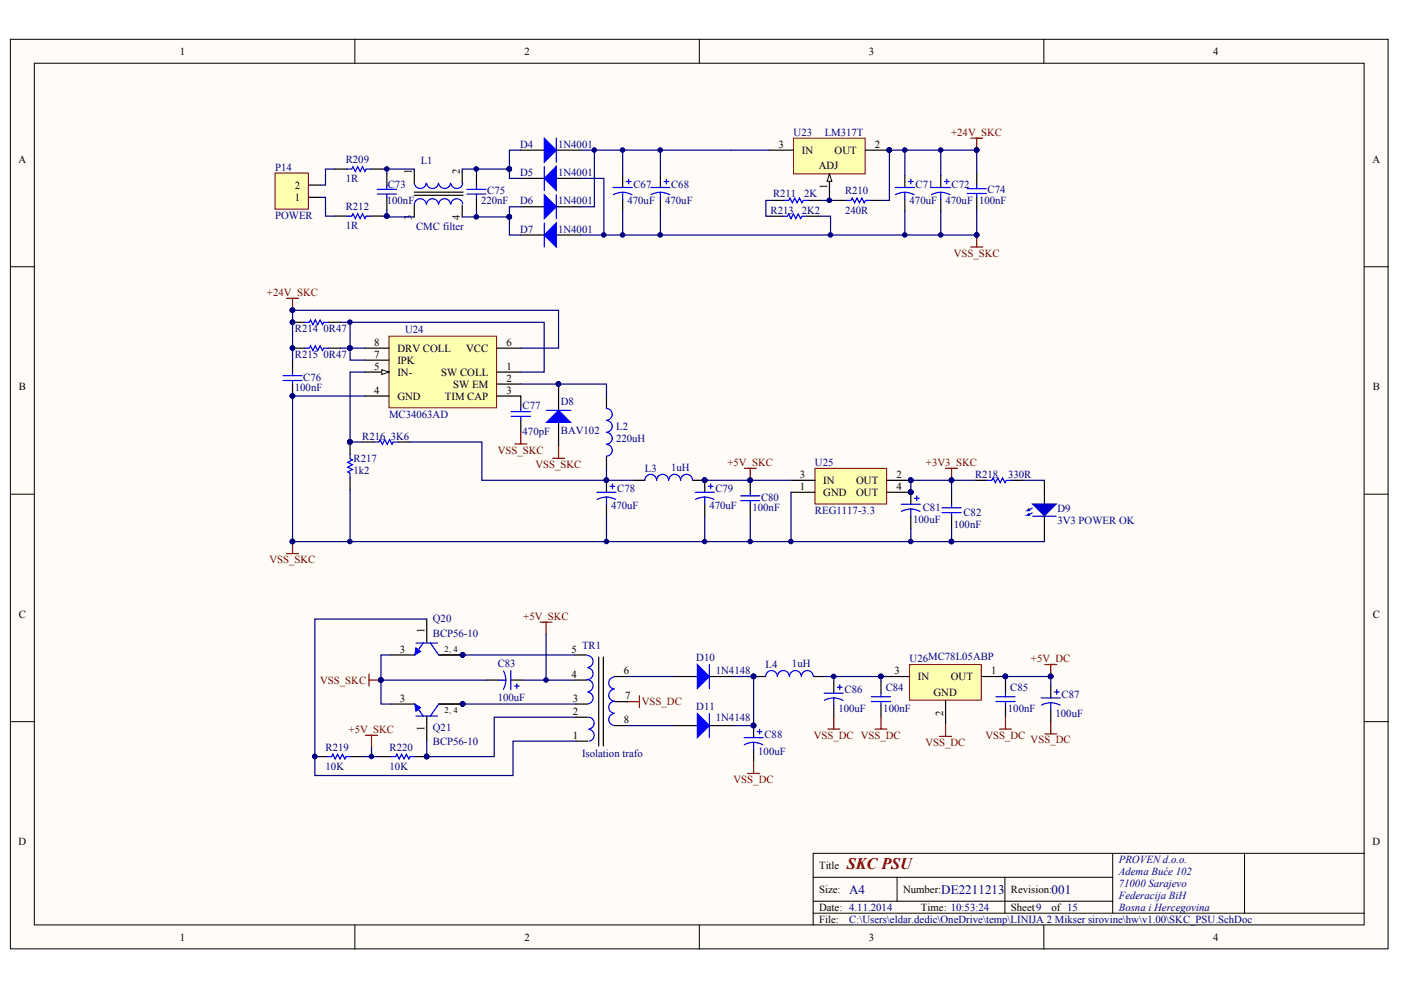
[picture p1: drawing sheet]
<svg xmlns="http://www.w3.org/2000/svg" width="297mm" height="210mm" viewBox="0 0 297 210" stroke-linecap="round" stroke-linejoin="round" font-family="sans-serif">
<defs><g id="words">
<text font-size="3.4" fill="#800000" x="179.5" y="184.2">SKC PSU</text>
<g font-size="2.7" fill="#000080">
<text x="180" y="189.5">A4</text>
<text x="199.6" y="189.5">DE2211213</text>
<text x="223" y="189.5">001</text>
</g>
<g font-size="2.3">
<text x="38.1" y="11.7">1</text>
<text x="111.2" y="11.7">2</text>
<text x="184.2" y="11.7">3</text>
<text x="257.2" y="11.7">4</text>
<text x="3.9" y="34.5">A</text>
<text x="165" y="31.3">3</text>
<text x="170" y="32.6">IN</text>
<text x="173.6" y="35.9">ADJ</text>
<text x="177" y="32.6">OUT</text>
<text x="185.5" y="31.3">2</text>
<text x="291" y="34.5">A</text>
<text x="62.5" y="40">2</text>
<text x="87.3" y="36.8" transform="rotate(-90 87.3 36.8)">1</text>
<text x="97.5" y="36.8" transform="rotate(-90 97.5 36.8)">2</text>
<text x="175.4" y="40.1" transform="rotate(-90 175.4 40.1)">1</text>
<text x="62.5" y="42.6">1</text>
<text x="87.3" y="46.6" transform="rotate(-90 87.3 46.6)">3</text>
<text x="97.5" y="46.6" transform="rotate(-90 97.5 46.6)">4</text>
<text x="79.3" y="75.8">7</text>
<text x="79.3" y="73.3">8</text>
<text x="84.3" y="77.2">IPK</text>
<text x="84.3" y="74.6">DRV COLL</text>
<text x="98.8" y="74.6">VCC</text>
<text x="107.4" y="73.3">6</text>
<text x="4" y="82.7">B</text>
<text x="79.3" y="83.5">4</text>
<text x="79.3" y="78.4">5</text>
<text x="84.3" y="79.7">IN-</text>
<text x="93.6" y="79.7">SW COLL</text>
<text x="96.1" y="82.2">SW EM</text>
<text x="107.4" y="78.4">1</text>
<text x="107.4" y="81">2</text>
<text x="107.4" y="83.5">3</text>
<text x="291.1" y="82.7">B</text>
<text x="84.3" y="84.8">GND</text>
<text x="94.3" y="84.8">TIM CAP</text>
<text x="169.6" y="101.3">3</text>
<text x="190.1" y="101.3">2</text>
<text x="169.6" y="103.9">1</text>
<text x="174.6" y="105.1">GND</text>
<text x="174.6" y="102.6">IN</text>
<text x="181.5" y="102.6">OUT</text>
<text x="181.5" y="105.1">OUT</text>
<text x="190.1" y="103.9">4</text>
<text x="4" y="131">C</text>
<text x="291.1" y="131">C</text>
<text x="90" y="134.3" transform="rotate(-90 90 134.3)">1</text>
<text x="84.8" y="138.4">3</text>
<text x="121.2" y="143.7">4</text>
<text x="121.2" y="138.4">5</text>
<text x="132.3" y="143">6</text>
<text x="189.7" y="143">3</text>
<text x="210.1" y="143">1</text>
<text x="84.8" y="148.8">3</text>
<text x="121.5" y="148.8">3</text>
<text x="132.5" y="148.3">7</text>
<text x="194.6" y="144.2">IN</text>
<text x="197.9" y="147.5">GND</text>
<text x="201.6" y="144.2">OUT</text>
<text x="90" y="155" transform="rotate(-90 90 155)">1</text>
<text x="121.5" y="151.6">2</text>
<text x="132.3" y="153.4">8</text>
<text x="200" y="151.7" transform="rotate(-90 200 151.7)">2</text>
<text x="121.5" y="156.6">1</text>
<text x="3.9" y="179.2">D</text>
<text x="291" y="179.2">D</text>
<text x="173.7" y="184.2">Title</text>
<text x="173.7" y="189.3">Size:</text>
<text x="191.5" y="189.3">Number:</text>
<text x="214.3" y="189.3">Revision:</text>
<text x="173.7" y="193.1">Date: 4.11.2014</text>
<text x="173.7" y="195.7">File:</text>
<text x="195.3" y="193.1">Time: 10:53:24</text>
<text x="214.3" y="193.1">Sheet9</text>
<text x="223" y="193.1">of 15</text>
<text x="38.1" y="199.5">1</text>
<text x="111.2" y="199.5">2</text>
<text x="184.2" y="199.5">3</text>
<text x="257.2" y="199.5">4</text>
</g>
<g font-size="2.3" fill="#000080">
<text x="168.3" y="28.8">U23</text>
<text x="174.8" y="28.8">LM317T</text>
<text x="73.3" y="34.6">R209</text>
<text x="89.2" y="34.9">L1</text>
<text x="110.3" y="31.3">D4</text>
<text x="118.3" y="31.3">1N4001</text>
<text x="58.3" y="36.2">P14</text>
<text x="73.3" y="38.7">1R</text>
<text x="82.2" y="39.8">C73</text>
<text x="103.3" y="41.2">C75</text>
<text x="110.3" y="37.3">D5</text>
<text x="118.3" y="37.3">1N4001</text>
<text x="134.3" y="39.8">C67</text>
<text x="142.3" y="39.8">C68</text>
<text x="163.9" y="41.8">R211</text>
<text x="170.5" y="41.8">2K</text>
<text x="179.2" y="41.2">R210</text>
<text x="194.1" y="39.8">C71</text>
<text x="201.7" y="39.8">C72</text>
<text x="209.4" y="41">C74</text>
<text x="58.3" y="46.4">POWER</text>
<text x="73.3" y="44.6">R212</text>
<text x="82" y="43.3">100nF</text>
<text x="102" y="43.3">220nF</text>
<text x="110.3" y="43.3">D6</text>
<text x="118.3" y="43.3">1N4001</text>
<text x="133" y="43.3">470uF</text>
<text x="141" y="43.3">470uF</text>
<text x="163.4" y="45.3">R213</text>
<text x="170" y="45.3">2K2</text>
<text x="179.2" y="45.3">240R</text>
<text x="192.9" y="43.3">470uF</text>
<text x="200.5" y="43.3">470uF</text>
<text x="207.6" y="43.2">100nF</text>
<text x="73.3" y="48.6">1R</text>
<text x="88.2" y="48.8">CMC filter</text>
<text x="110.3" y="49.4">D7</text>
<text x="118.3" y="49.4">1N4001</text>
<text x="62.5" y="70.4">R214</text>
<text x="68.6" y="70.4">0R47</text>
<text x="85.9" y="70.6">U24</text>
<text x="62.5" y="76">R215</text>
<text x="68.6" y="76">0R47</text>
<text x="62.5" y="82.9">100nF</text>
<text x="64.3" y="80.7">C76</text>
<text x="82.5" y="88.6">MC34063AD</text>
<text x="110.8" y="86.6">C77</text>
<text x="118.9" y="85.9">D8</text>
<text x="76.8" y="93.3">R216</text>
<text x="82.9" y="93.2">3K6</text>
<text x="110.8" y="92.2">470pF</text>
<text x="118.9" y="91.9">BAV102</text>
<text x="130.6" y="93.7">220uH</text>
<text x="130.6" y="91.2">L2</text>
<text x="75" y="98">R217</text>
<text x="75" y="100.6">1k2</text>
<text x="136.7" y="100.1">L3</text>
<text x="142.3" y="99.8">1uH</text>
<text x="172.8" y="98.8">U25</text>
<text x="206.7" y="101.3">R218</text>
<text x="213.7" y="101.3">330R</text>
<text x="129.6" y="108">470uF</text>
<text x="130.9" y="104.4">C78</text>
<text x="150.4" y="108">470uF</text>
<text x="151.7" y="104.4">C79</text>
<text x="161.4" y="106.1">C80</text>
<text x="159.5" y="108.3">100nF</text>
<text x="172.8" y="108.9">REG1117-3.3</text>
<text x="193.6" y="111">100uF</text>
<text x="195.6" y="108.4">C81</text>
<text x="202.2" y="112">100nF</text>
<text x="204.3" y="109.4">C82</text>
<text x="224.2" y="108.6">D9</text>
<text x="224.2" y="111.2">3V3 POWER OK</text>
<text x="91.8" y="132">Q20</text>
<text x="91.8" y="135">BCP56-10</text>
<text x="123.4" y="137.6">TR1</text>
<text x="105.5" y="141.4">C83</text>
<text x="147.6" y="140.2">D10</text>
<text x="151.8" y="143">1N4148</text>
<text x="162.3" y="141.7">L4</text>
<text x="167.9" y="141.4">1uH</text>
<text x="192.9" y="140.4">U26MC78L05ABP</text>
<text x="105.5" y="148.5">100uF</text>
<text x="179.1" y="147">C86</text>
<text x="187.8" y="146.5">C84</text>
<text x="214.2" y="146.5">C85</text>
<text x="225.1" y="148">C87</text>
<text x="91.8" y="154.9">Q21</text>
<text x="147.6" y="150.6">D11</text>
<text x="151.8" y="152.9">1N4148</text>
<text x="177.8" y="150.9">100uF</text>
<text x="187.3" y="150.9">100nF</text>
<text x="213.7" y="150.9">100nF</text>
<text x="223.8" y="152">100uF</text>
<text x="69" y="159.2">R219</text>
<text x="82.6" y="159.2">R220</text>
<text x="91.8" y="157.9">BCP56-10</text>
<text x="123.4" y="160.5">Isolation trafo</text>
<text x="160.8" y="160">100uF</text>
<text x="162.1" y="156.4">C88</text>
<text x="69" y="163.2">10K</text>
<text x="82.6" y="163.2">10K</text>
<text x="237.2" y="183">PROVEN d.o.o.</text>
<text x="237.2" y="185.5">Adema Buće 102</text>
<text x="237.2" y="188">71000 Sarajevo</text>
<text x="237.2" y="190.6">Federacija BiH</text>
<text x="180" y="195.7">C:\Users\eldar.dedic\OneDrive\temp\LINIJA 2 Mikser sirovine\hw\v1.00\SKC_PSU.SchDoc</text>
<text x="237.2" y="193.1">Bosna i Hercegovina</text>
</g>
<g font-size="2.3" fill="#800000">
<text x="201.6" y="28.8">+24V_SKC</text>
<text x="202.2" y="54.4">VSS_SKC</text>
<text x="56.6" y="62.7">+24V_SKC</text>
<text x="105.5" y="96.2">VSS_SKC</text>
<text x="113.5" y="99.2">VSS_SKC</text>
<text x="154.2" y="98.8">+5V_SKC</text>
<text x="196.3" y="98.8">+3V3_SKC</text>
<text x="57.1" y="119.4">VSS_SKC</text>
<text x="110.9" y="131.4">+5V_SKC</text>
<text x="218.6" y="140.4">+5V_DC</text>
<text x="67.9" y="145">VSS_SKC</text>
<text x="136.1" y="149.5">VSS_DC</text>
<text x="73.9" y="155.4">+5V_SKC</text>
<text x="172.5" y="156.6">VSS_DC VSS_DC</text>
<text x="196.2" y="158.2">VSS_DC</text>
<text x="208.9" y="156.6">VSS_DC</text>
<text x="218.5" y="157.6">VSS_DC</text>
<text x="155.5" y="166">VSS_DC</text>
</g>
<g font-size="1.8">
<text x="94.3" y="138.2">2, 4</text>
<text x="94.3" y="151.2">2, 4</text>
</g>
</g></defs>
<g fill="#fffcf8" stroke="#000" stroke-width=".21">
<path d="M2.2 8.3h292.1v192.9h-292.1z"/>
<path d="M7.3 13.4h281.9v182.7h-281.9z"/>
</g>
<g fill="none" stroke="#000" stroke-width=".21">
<path d="M75.2 8.3v5.1M148.3 8.3v5.1M221.3 8.3v5.1M2.2 56.6h5.1M289.3 56.6h5.1M2.2 104.8h5.1M289.3 104.8h5.1M2.2 153h5.1M289.3 153h5.1M75.2 196.2v5M148.3 196.2v5M172.4 186h63.5"/>
<path d="M172.4 193.6h116.9M172.4 191.1h63.5M190.2 186v5.1M213.1 186v7.6M221.3 196.2v5M235.9 180.9v12.7M263.9 180.9h-91.5v15.3M289.3 180.9h-25.4v12.7"/>
</g>
<path d="M58.3 36.7h7.1v7.6h-7.1z" fill="#ffffb0" stroke="#800000" stroke-width=".21"/>
<g fill="none" stroke="#000" stroke-width=".25">
<path d="M65.5 39.2h2.5M71 35.8h2.6M78.6 35.8h2.6M82 36.8v2.6M87.8 36.4v2.5M98 36.4v2.5M101 36.8v2.6M110.3 31.8h5.1M110.3 37.8h5.1M117.9 31.8h5.1M117.9 37.8h5.1M132 37.2v2.6"/>
<path d="M140 37.2v2.6M65.5 41.8h2.5M71 45.8h2.6M78.6 45.8h2.6M82 41.9v2.6M87.8 43.5v2.5M87.8 40.7h10.4M87.8 41.4h10.4M98 43.5v2.5M101 41.9v2.6M110.3 43.8h5.1M110.3 49.8h5.1"/>
<path d="M117.9 43.8h5.1M117.9 49.8h5.1M132 42.3v2.5M140 42.3v2.5"/>
</g>
<g fill="none" stroke="#00f" stroke-width=".25">
<path d="M73.6 35.8h1l.2-.5 .5 1.1 .5-1.1 .6 1.1 .5-1.1 .5 1.1 .2-.6h1M82 39.4v.7M90.4 38.8a1.25 1.25 0 0 1-1.2 1.2 1.25 1.25 0 0 1-1.3-1M92.9 38.8a1.25 1.25 0 0 1-1.1 1.2 1.25 1.25 0 0 1-1.3-1M95.5 38.8a1.25 1.25 0 0 1-1.2 1.2 1.25 1.25 0 0 1-1.3-1M98.1 38.8a1.25 1.25 0 0 1-1.2 1.2 1.25 1.25 0 0 1-1.3-1M101 39.4v.7M115.4 35.3v5.1M117.9 29.3v5.1M130 39.8h4M132.8 38.5h1M133.3 38v1"/>
<path d="M138 39.8h4.1M140.8 38.5h1M141.3 38v1M73.6 45.8h1l.2-.5 .5 1 .5-1 .6 1 .5-1 .5 1 .2-.5h1M80 40.1h4.1M80 41.2h4.1M82 41.2v.7M90.3 43.2a1.25 1.25 0 0 0-1.3-1.1 1.25 1.25 0 0 0-1.1 1.2M92.9 43.2a1.25 1.25 0 0 0-1.3-1.1 1.25 1.25 0 0 0-1.1 1.2M95.5 43.2a1.25 1.25 0 0 0-1.3-1.1 1.25 1.25 0 0 0-1.2 1.2M98.1 43.2a1.25 1.25 0 0 0-1.3-1.1 1.25 1.25 0 0 0-1.2 1.2M99 40.1h4.1"/>
<path d="M99 41.2h4.1M101 41.2v.7M115.4 47.3v5.1M117.9 41.3v5.1M132 40.8l.8 .1 1.2 .4M132 40.8l-1.2 .1-.7 .4M132 40.8v1.5M140 40.8l.8 .1 1.2 .4M140 40.8l-1.2 .1-.8 .4M140 40.8v1.5"/>
</g>
<g fill="none" stroke="#000080" stroke-width=".25">
<path d="M71 35.8h-2v3.4h-1M81.2 35.8h6.6v.6M82 35.8v1M101 35.8v1M110.3 31.8h-2.3v4M126 31.8v12h-3M132 31.8v5.4M140 31.8v5.4M68 41.8h1v4h2M82 44.5v1.3M101 44.5v1.5M108 46v3.8h2.3"/>
<path d="M132 44.8v5M140 44.8v5"/>
</g>
<g fill="#00f" stroke="#00f" stroke-width=".25">
<path d="M115.4 29.3l2.5 2.5-2.5 2.6z"/>
<path d="M115.4 37.8l2.5-2.5v5.1z"/>
<path d="M115.4 41.3l2.5 2.5-2.5 2.6z"/>
<path d="M115.4 49.8l2.5-2.5v5.1z"/>
</g>
<g fill="#000080" stroke="#000080" stroke-width=".21">
<circle cx="101" cy="35.8" r=".49"/>
<circle cx="101" cy="46" r=".49"/>
<circle cx="108" cy="46" r=".49"/>
<circle cx="82" cy="45.8" r=".48"/>
<circle cx="82" cy="35.8" r=".48"/>
<circle cx="108" cy="35.8" r=".49"/>
<circle cx="126" cy="31.8" r=".48"/>
<circle cx="140" cy="31.8" r=".49"/>
<circle cx="132" cy="31.8" r=".48"/>
<circle cx="132" cy="49.8" r=".48"/>
<circle cx="140" cy="49.8" r=".49"/>
</g>
<path d="M82.5 71.3h22.8v15.2h-22.8z" fill="#ffffb0" stroke="#800000" stroke-width=".21"/>
<path d="M77.4 78.9h5.1M105.3 78.9h5.1M77.4 84h5.1M105.3 81.4h5.1M105.3 84h5.1" fill="none" stroke="#000" stroke-width=".25"/>
<path d="M81 78.4l1.5 .5-1.5 .5z" fill="#fffcf8" stroke="#000" stroke-width=".21"/>
<g fill="none" stroke="#000" stroke-width=".25">
<path d="M77.4 73.8h5.1M77.4 76.4h5.1M105.3 73.8h5.1M74.2 93.7v2.6M76.8 93.7h2.5M84.4 93.7h2.5M110.4 84v2.5M110.4 89v2.6M118.4 81.9v5.1M118.4 89.6v5M128.6 84.1v2.5M128.6 96.8v2.5"/>
<path d="M74.2 101.3v2.6M128.6 101.8v2.6M128.6 106.9v2.6M134.2 101.8h2.5M146.9 101.8h2.5v2.6M149.4 106.9v2.6M159.1 101.8v2.6M159.1 106.9v2.6"/>
</g>
<g fill="none" stroke="#00f" stroke-width=".25">
<path d="M74.2 96.3v1l.5 .2-1 .5 1 .5-1 .5 1 .6-1 .5 .5 .2v1M79.3 93.7h1l.3-.5 .5 1 .5-1 .5 1 .5-1 .5 1 .3-.5h1M108.4 87.3h4.1M108.4 88.3h4.1M110.4 86.5v.8M110.4 88.3v.7M115.9 87h5.1M128.6 86.6a1.24 1.24 0 0 1 1.2 1.3 1.24 1.24 0 0 1-1.2 1.2M128.6 89.1a1.24 1.24 0 0 1 1.2 1.3 1.24 1.24 0 0 1-1.2 1.2M128.6 91.7a1.24 1.24 0 0 1 1.2 1.2 1.24 1.24 0 0 1-1.2 1.3M128.6 94.2a1.24 1.24 0 0 1 1.2 1.3 1.24 1.24 0 0 1-1.2 1.2M126.6 104.4h4"/>
<path d="M128.6 105.4l1.2 .2 .7 .3M128.6 105.4l-1.2 .2-.8 .3M128.6 105.4v1.5M129.3 103.1h1.1M129.9 102.6v1M139.2 101.8a1.24 1.24 0 0 0-1.2-1.2 1.24 1.24 0 0 0-1.3 1.2M141.7 101.8a1.26 1.26 0 0 0-1.2-1.2 1.26 1.26 0 0 0-1.3 1.2M144.3 101.8a1.24 1.24 0 0 0-1.3-1.2 1.24 1.24 0 0 0-1.2 1.2M146.8 101.8a1.26 1.26 0 0 0-1.2-1.2 1.26 1.26 0 0 0-1.3 1.2M147.4 104.4h4M149.4 105.4l1.2 .2 .8 .3M149.4 105.4l-.8 .1-1.2 .4"/>
<path d="M149.4 105.4v1.5M150.2 103.1h1M150.7 102.6v1M157 105.1h4.1M157 106.2h4.1M159.1 104.4v.7M159.1 106.2v.7"/>
</g>
<path d="M115.9 89.6l2.5-2.6 2.6 2.6z" fill="#00f" stroke="#00f" stroke-width=".25"/>
<path d="M109.2 94.1h2.5M110.4 91.6v2.5M117.2 97.2h2.5M118.4 94.6v2.6M157.8 99.3h2.5M159.1 99.3v2.5" fill="none" stroke="#800000" stroke-width=".25"/>
<g fill="#000080" stroke="#000080" stroke-width=".21">
<circle cx="74.2" cy="93.7" r=".49"/>
<circle cx="159" cy="101.8" r=".48"/>
<circle cx="128.6" cy="101.8" r=".48"/>
<circle cx="149.4" cy="101.8" r=".48"/>
</g>
<path d="M172.8 99.3h15.2v7.6h-15.2z" fill="#ffffb0" stroke="#800000" stroke-width=".21"/>
<g fill="none" stroke="#000" stroke-width=".25">
<path d="M62 68.3h2.6M62 73.8h2.6M62 76.4v2.5M69.6 68.3h2.6M69.6 73.8h2.6M62 81.4v2.6M167.7 104.4h5.1M167.7 101.8h5.1M188 104.4h5.1v2.5M188 101.8h5.1M193.1 109.5v2.5M201.8 104.4v2.5"/>
<path d="M201.8 109.5v2.5"/>
</g>
<g fill="#000080" stroke="#000080" stroke-width=".21">
<circle cx="193.1" cy="101.8" r=".48"/>
<circle cx="193.1" cy="104.4" r=".48"/>
<circle cx="118.4" cy="81.4" r=".48"/>
<circle cx="62" cy="68.3" r=".48"/>
<circle cx="62" cy="73.8" r=".48"/>
<circle cx="74.2" cy="68.3" r=".49"/>
<circle cx="74.2" cy="73.8" r=".49"/>
<circle cx="62" cy="83.9" r=".48"/>
<circle cx="207.1" cy="31.8" r=".48"/>
</g>
<g fill="none" stroke="#00f" stroke-width=".25">
<path d="M60 79.7h4.1M62 78.9v.8M64.6 68.3h1l.2-.5 .5 1 .6-1 .5 1 .5-1 .5 1 .2-.5h1M64.6 73.8h1l.2-.5 .5 1 .6-1 .5 1 .5-1 .5 1 .2-.5h1M60 80.7h4.1M62 80.7v.7M191.1 106.9h4M193.1 107.9l1.2 .2 .8 .3M193.1 107.9l-1.2 .2-.8 .3M193.1 107.9v1.6M193.9 105.6h1M194.4 105.1v1.1"/>
<path d="M199.7 107.7h4.1M199.7 108.7h4.1M201.8 106.9v.8M201.8 108.7v.8"/>
</g>
<path d="M72.2 68.3h43.2v10.6h-5M72.2 73.8h5.2M74.2 68.3v8.1h3.2M110.4 81.4h8" fill="none" stroke="#000080" stroke-width=".25"/>
<path d="M205.8 29.3h2.6M207.1 29.3v2.5" fill="none" stroke="#800000" stroke-width=".25"/>
<path d="M168.2 29.3h15.2v7.6h-15.2z" fill="#ffffb0" stroke="#800000" stroke-width=".21"/>
<path d="M163.2 31.8h5M175.9 36.9v5.1" fill="none" stroke="#000" stroke-width=".25"/>
<path d="M175.9 36.9l.5 1.5h-1z" fill="#fffcf8" stroke="#000" stroke-width=".21"/>
<g fill="none" stroke="#000" stroke-width=".25">
<path d="M183.5 31.8h5.1M191.8 37.2v2.6M199.5 37.2v2.6M207.1 36.7v2.5M163.4 45.8h2.5M163.7 42.5h2.5M171 45.8h2.6M171.3 42.5h2.5M176.9 42.5h2.5M184.5 42.5h2.5M191.8 42.3v2.5M199.5 42.3v2.5"/>
<path d="M207.1 41.8v2.5M206.7 101.8h2.6M214.4 101.8h2.5M221.4 102v5M221.4 109.5v5M82.9 138.9h5M90.5 131.3v5M93 138.9h5.1M82.9 149.3h5M90.5 151.8v5.1M93 149.3h5.1M103.2 144.2h2.6"/>
<path d="M108.3 144.2h2.6M142.8 143.4h5.1M142.8 153.8h5.1M150.4 143.4h5.1M150.4 153.8h5.1M159.8 143.4h2.5M159.8 153.8v2.6M159.8 158.9v2.6M172.5 143.4h2.5M176.8 144.4v2.6M176.8 149.5v2.5M186.8 144.4v2.6"/>
<path d="M186.8 149.5v2.5M222.8 145.4v2.6M222.8 150.5v2.6M66.8 160.4h2.5M74.4 160.4h2.5M80.3 160.4h2.6M87.9 160.4h2.6"/>
</g>
<g fill="#000080" stroke="#000080" stroke-width=".21">
<circle cx="188.5" cy="31.8" r=".48"/>
<circle cx="175.8" cy="42.5" r=".49"/>
<circle cx="199.4" cy="49.8" r=".48"/>
<circle cx="191.8" cy="49.8" r=".48"/>
<circle cx="191.8" cy="31.8" r=".48"/>
<circle cx="199.4" cy="31.8" r=".48"/>
<circle cx="207.1" cy="49.8" r=".48"/>
<circle cx="176.1" cy="49.8" r=".48"/>
<circle cx="62" cy="65.8" r=".48"/>
<circle cx="128" cy="49.8" r=".48"/>
<circle cx="207.1" cy="31.8" r=".48"/>
<circle cx="82" cy="45.8" r=".48"/>
<circle cx="108" cy="35.8" r=".49"/>
<circle cx="108" cy="46" r=".49"/>
<circle cx="128.6" cy="101.8" r=".48"/>
<circle cx="149.4" cy="101.8" r=".48"/>
<circle cx="201.7" cy="101.8" r=".48"/>
<circle cx="167.7" cy="114.8" r=".48"/>
<circle cx="62" cy="114.8" r=".48"/>
<circle cx="74.2" cy="114.8" r=".49"/>
<circle cx="128.6" cy="114.8" r=".48"/>
<circle cx="159" cy="114.8" r=".48"/>
<circle cx="149.4" cy="114.8" r=".48"/>
<circle cx="193.1" cy="114.8" r=".48"/>
<circle cx="201.7" cy="114.8" r=".48"/>
<circle cx="98.1" cy="138.8" r=".48"/>
<circle cx="98.1" cy="149.3" r=".48"/>
<circle cx="80.7" cy="144.2" r=".48"/>
<circle cx="62" cy="83.9" r=".48"/>
<circle cx="193.1" cy="104.4" r=".48"/>
<circle cx="193.1" cy="101.8" r=".48"/>
<circle cx="74.2" cy="93.7" r=".49"/>
<circle cx="118.4" cy="81.4" r=".48"/>
<circle cx="115.8" cy="144.2" r=".48"/>
<circle cx="90.5" cy="160.4" r=".48"/>
<circle cx="66.7" cy="160.4" r=".48"/>
<circle cx="78.7" cy="160.4" r=".48"/>
<circle cx="159.8" cy="153.8" r=".48"/>
<circle cx="159.8" cy="143.4" r=".48"/>
</g>
<g fill="none" stroke="#00f" stroke-width=".25">
<path d="M189.8 39.8h4.1M192.6 38.5h1M193.1 38v1M197.4 39.8h4.1M200.2 38.5h1M200.7 38v1M207.1 39.2v.8M165.9 45.8h1l.3-.5 .5 1.1 .5-1.1 .5 1.1 .5-1.1 .5 1.1 .3-.6h1M166.2 42.5h1l.3-.5 .5 1 .5-1 .5 1 .5-1 .5 1 .3-.5h1M179.4 42.5h1l.3-.5 .5 1 .5-1 .5 1 .5-1 .5 1 .3-.5h1M191.8 40.8l.9 .1 1.1 .4M191.8 40.8h-.8l-1.1 .5"/>
<path d="M191.8 40.8v1.5M199.5 40.8l.8 .1 1.1 .4M199.5 40.8h-.9l-1.1 .5M199.5 40.8v1.5M205.1 40h4M205.1 41h4M207.1 41v.8M209.3 101.8h1l.2-.5 .5 1 .6-1 .5 1 .5-1 .5 1 .2-.5h1.1M88.2 136.3h4.6M89.7 136.3l-1.8 2.6M91.2 136.3l1.8 2.6M87.9 149.3l1.8 2.5"/>
<path d="M88.2 151.8h4.6M93 149.3l-1.8 2.5M105.8 144.2h1.5M106.8 142.3a4 4 0 0 1-.1 3.8M108.3 142.2v4M109.1 145.5h1M109.6 145v1M150.4 140.9v5.1M150.4 151.3v5.1M157.8 156.4h4M159.8 157.4l1.2 .2 .7 .3M159.8 157.4l-1.2 .2-.8 .3"/>
<path d="M159.8 157.4v1.5M160.5 155.1h1.1M161.1 154.6v1M164.8 143.4a1.24 1.24 0 0 0-1.2-1.2 1.24 1.24 0 0 0-1.3 1.2M167.4 143.4a1.26 1.26 0 0 0-1.3-1.2 1.26 1.26 0 0 0-1.3 1.2M169.9 143.4a1.24 1.24 0 0 0-1.3-1.2 1.24 1.24 0 0 0-1.2 1.2M172.4 143.4a1.26 1.26 0 0 0-1.2-1.2 1.26 1.26 0 0 0-1.3 1.2M174.7 147h4.1M176.8 148l.8 .1 1.2 .4M176.8 148l-1.2 .2-.8 .3M176.8 148v1.5M177.5 145.7h1.1"/>
<path d="M178 145.2v1M184.8 147.7h4M184.8 148.7h4M186.8 147v.7M186.8 148.7v.8M220.8 148h4M222.8 149l.8 .1 1.2 .4M222.8 149l-.8 .1-1.2 .4M222.8 149v1.5M223.5 146.7h1.1M224.1 146.2v1M69.3 160.4h1l.3-.5 .5 1 .5-1 .5 1 .5-1 .5 1 .3-.5h1"/>
<path d="M82.9 160.4h1l.2-.5 .5 1 .5-1 .6 1 .5-1 .5 1 .2-.5h1"/>
</g>
<g fill="none" stroke="#000080" stroke-width=".25">
<path d="M98 36.4v-.6h10v2h2.3M123 37.8h5v12M123 31.8h40.2M191.8 31.8v5.4M199.5 31.8v5.4M207.1 36.7v-4.9h-18.5v10.7h-1.6M81.2 45.8h.8v.2h5.8M110.3 43.8h-2.3v2.2h-10M163.7 42.5h-1.3v3.3h1M173.6 45.8h2.5v4M173.8 42.5h3.1M175.9 42v.5"/>
<path d="M191.8 44.8v5M199.5 44.8v5M207.1 44.3v5.5h-84.1M77.4 78.9h-3.2v14.8h2.6M110.4 73.8h8v-8h-56.4v10.6M77.4 84h-15.4v30.8h139.8M86.9 93.7h15.3v8.1h32M118.4 81.9v-.5h10.2v2.7M128.6 99.3v2.5M74.2 103.9v10.9M128.6 109.5v5.3M149.4 101.8h18.3"/>
<path d="M149.4 109.5v5.3M159.1 109.5v5.3M167.7 104.4v10.4M193.1 101.8v2.6M193.1 112v2.8M201.8 101.8h4.9M201.8 112v2.8M216.9 101.8h4.5v.2M221.4 114.5v.3h-19.6M82.9 138.9h-2.1v5.3M90.5 131.3h-23.7v33.1h42v-7.3h13.3M98.1 138.9h23.8"/>
<path d="M115.8 134.5v9.7M78.8 158.4v2M80.8 144.2v5.1h2.1M80.8 144.2h22.4M98.1 149.3h24M110.9 144.2h11M122.1 152.1h-17.3v8.3h-14.3v-3.5M132.8 153.8h10M132.8 143.4h10M155.5 143.4h4.3M76.9 160.4h3.4"/>
</g>
<g fill="none" stroke="#800000" stroke-width=".25">
<path d="M205.8 52.4h2.6M207.1 49.8v2.6M60.8 63.3h2.5M62 63.3v2.5M200.5 99.3h2.5M201.8 99.3v2.5M60.8 117.4h2.5M62 114.8v2.6M114.5 131.9h2.6M115.8 131.9v2.6M77.5 155.9h2.5M78.2 142.9v2.6"/>
<path d="M78.2 144.2h2.6M78.8 155.9v2.5M133 148.8h2.6M135.6 147.5v2.5M175.5 154.6h2.5M176.8 152v2.6M185.5 154.6h2.6M186.8 152v2.6M158.5 164h2.6M159.8 161.5v2.5"/>
</g>
<path d="M218.1 108.9l-.3 .3M218.1 107.9l-.3 .4M218.8 108.8l-1 .4h.5M218.8 107.8l-1 .5h.5M218.9 109.5h5" fill="none" stroke="#0000bf" stroke-width=".25"/>
<path d="M218.9 106.9h5l-2.5 2.5z" fill="#0000bf" stroke="#0000bf" stroke-width=".25"/>
<g fill="#00f" stroke="#00f" stroke-width=".21">
<path d="M88.2 137.3l1 .8-1.3 .8z"/>
<path d="M87.9 149.3l1.3 .7-1 .8z"/>
</g>
<g fill="#00f" stroke="#00f" stroke-width=".25">
<path d="M147.9 140.9l2.5 2.5-2.5 2.6z"/>
<path d="M147.9 151.3l2.5 2.5-2.5 2.6z"/>
</g>
<path d="M192.9 140.9h15.2v7.6h-15.2z" fill="#ffffb0" stroke="#800000" stroke-width=".21"/>
<g fill="none" stroke="#000" stroke-width=".25">
<path d="M121.9 138.9h2.5M126.9 139.3v18.9M127.9 139.3v18.9M121.9 144.2h2.5M122.1 157.1h2.5M122.1 152.1h2.5M122.1 149.3h2.5M130.2 143.4h2.6M130.2 153.8h2.6M130.5 148.8h2.5M187.8 143.4h5.1M200.5 148.5v5.1"/>
<path d="M208.1 143.4h5.1M213.2 144.4v2.6M213.2 149.5v2.5"/>
</g>
<g fill="#000080" stroke="#000080" stroke-width=".21">
<circle cx="213.2" cy="143.4" r=".48"/>
<circle cx="176.7" cy="143.4" r=".49"/>
<circle cx="186.8" cy="143.4" r=".48"/>
<circle cx="222.8" cy="143.4" r=".49"/>
<circle cx="159.8" cy="143.4" r=".48"/>
<circle cx="159.8" cy="153.8" r=".48"/>
<circle cx="193.1" cy="101.8" r=".48"/>
<circle cx="201.7" cy="101.8" r=".48"/>
</g>
<path d="M193.1 101.8h8.7v2.6M159.8 143.4v10.4h-4.3M175 143.4h12.8M176.8 143.4v1M186.8 143.4v1M213.2 144.4v-1h9.6v2" fill="none" stroke="#000080" stroke-width=".25"/>
<g fill="none" stroke="#00f" stroke-width=".25">
<path d="M124.6 139a1.25 1.25 0 0 1 1.1 1.2 1.25 1.25 0 0 1-1 1.3M124.6 146.7a1.25 1.25 0 0 1 1.1 1.2 1.25 1.25 0 0 1-1 1.3M124.6 144.1a1.25 1.25 0 0 1 1.1 1.2 1.25 1.25 0 0 1-1 1.3M124.6 141.6a1.24 1.24 0 0 1 1.1 1.3 1.24 1.24 0 0 1-1.3 1.2M124.8 154.7a1.25 1.25 0 0 1 1.2 1.1 1.25 1.25 0 0 1-1 1.3M124.8 152.1a1.25 1.25 0 0 1 1.2 1.1 1.25 1.25 0 0 1-1 1.3M130.1 143.6a1.25 1.25 0 0 0-1 1.3 1.25 1.25 0 0 0 1.2 1.2M130.1 146.2a1.25 1.25 0 0 0-1 1.3 1.25 1.25 0 0 0 1.2 1.1M130.1 151.3a1.25 1.25 0 0 0-1 1.3 1.25 1.25 0 0 0 1.2 1.2M130.5 148.7a1.24 1.24 0 0 0-1.4 1.2 1.24 1.24 0 0 0 1.2 1.3M211.2 147.7h4M211.2 148.7h4"/>
<path d="M213.2 147v.7M213.2 148.7v.8"/>
</g>
<path d="M199.2 156.1h2.6M200.5 153.6v2.5M211.9 154.6h2.6M213.2 152v2.6M221.5 155.6h2.6M221.5 140.9h2.6M222.8 140.9v2.5M222.8 153.1v2.5" fill="none" stroke="#800000" stroke-width=".25"/>
<use href="#words"/>
</svg>
